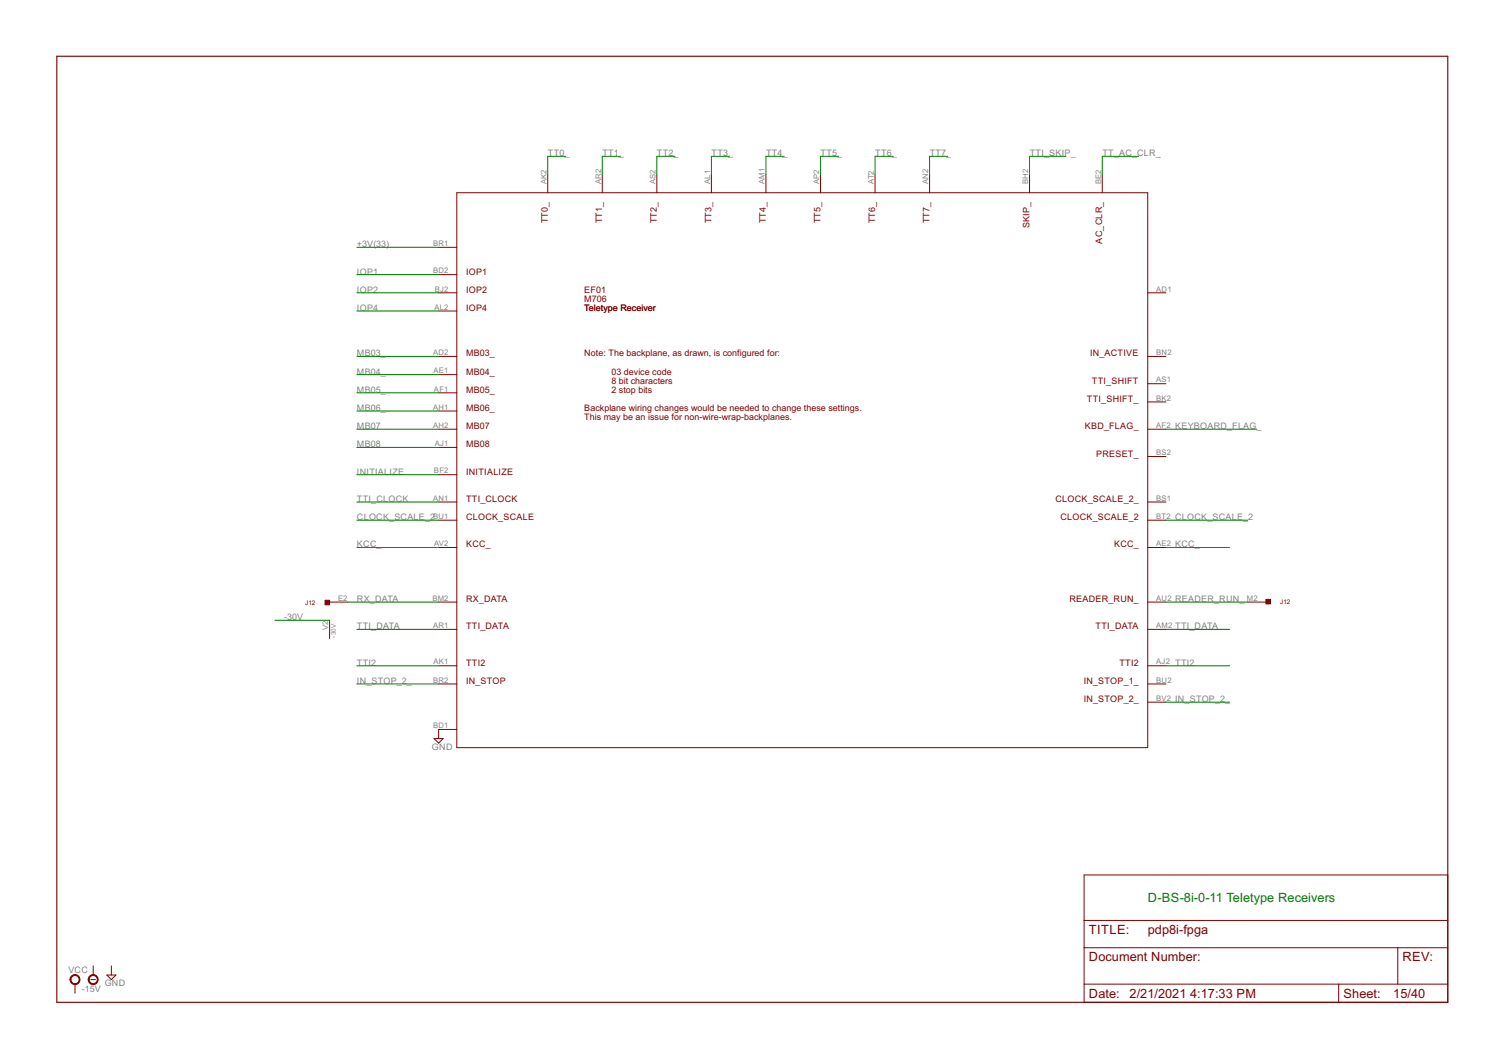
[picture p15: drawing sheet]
<svg xmlns="http://www.w3.org/2000/svg" width="420mm" height="297mm" viewBox="0 0 420 297" stroke-linecap="round" stroke-linejoin="round" font-family="sans-serif">
<defs><g id="words">
<text font-size="4" fill="#008000" x="320.7" y="251.9">D-BS-8i-0-11 Teletype Receivers</text>
<g font-size="4" fill="#800000">
<text x="304.2" y="260.8">TITLE:</text>
<text x="320.6" y="260.8">pdp8i-fpga</text>
<text x="304.2" y="268.4">Document Number:</text>
<text x="391.8" y="268.4">REV:</text>
<text x="304.2" y="278.6">Date: 2/21/2021</text>
<text x="332.5" y="278.6">4:17:33 PM</text>
<text x="375.3" y="278.6">Sheet:</text>
<text x="389.2" y="278.6">15/40</text>
</g>
<g font-size="2.8" fill="#808080">
<text x="153.1" y="43.6">TT0_</text>
<text x="168.3" y="43.6">TT1_</text>
<text x="183.5" y="43.6">TT2_</text>
<text x="198.8" y="43.6">TT3_</text>
<text x="214" y="43.6">TT4_</text>
<text x="229.3" y="43.6">TT5_</text>
<text x="244.5" y="43.6">TT6_</text>
<text x="259.7" y="43.6">TT7_</text>
<text x="287.7" y="43.6">TTI_SKIP_</text>
<text x="308" y="43.6">TT_AC_CLR_</text>
<text x="99.7" y="69">+3V(33)</text>
<text x="99.7" y="76.7">IOP1</text>
<text x="99.7" y="81.7">IOP2</text>
<text x="99.7" y="86.8">IOP4</text>
<text x="99.7" y="99.5">MB03_</text>
<text x="99.7" y="104.6">MB04_</text>
<text x="99.7" y="109.7">MB05_</text>
<text x="99.7" y="119.8">MB07</text>
<text x="99.7" y="114.8">MB06_</text>
<text x="328.3" y="119.8">KEYBOARD_FLAG_</text>
<text x="99.7" y="124.9">MB08</text>
<text x="99.7" y="132.5">INITIALIZE</text>
<text x="99.7" y="140.1">TTI_CLOCK</text>
<text x="99.7" y="145.2">CLOCK_SCALE_2</text>
<text x="328.3" y="145.2">CLOCK_SCALE_2</text>
<text x="99.7" y="152.8">KCC_</text>
<text x="328.3" y="152.8">KCC_</text>
<text x="79.4" y="173.2">-30V</text>
<text x="99.7" y="168.1">RX_DATA</text>
<text x="328.3" y="168.1">READER_RUN_</text>
<text x="99.7" y="175.7">TTI_DATA</text>
<text x="328.3" y="175.7">TTI_DATA</text>
<text x="99.7" y="185.9">TTI2</text>
<text x="328.3" y="185.9">TTI2</text>
<text x="99.7" y="190.9">IN_STOP_2_</text>
<text x="328.3" y="196">IN_STOP_2_</text>
<text x="120.7" y="209.4">GND</text>
<text x="19.1" y="271.6">VCC</text>
<text x="29.3" y="275.4">GND</text>
<text x="22.9" y="276.9">-15V</text>
</g>
<g font-size="2.8" fill="#800000">
<text x="153" y="62.4" transform="rotate(-90 153 62.4)">TT0_</text>
<text x="168.3" y="62.4" transform="rotate(-90 168.3 62.4)">TT1_</text>
<text x="183.5" y="62.4" transform="rotate(-90 183.5 62.4)">TT2_</text>
<text x="198.7" y="62.4" transform="rotate(-90 198.7 62.4)">TT3_</text>
<text x="214" y="62.4" transform="rotate(-90 214 62.4)">TT4_</text>
<text x="229.2" y="62.4" transform="rotate(-90 229.2 62.4)">TT5_</text>
<text x="244.4" y="62.4" transform="rotate(-90 244.4 62.4)">TT6_</text>
<text x="259.7" y="62.4" transform="rotate(-90 259.7 62.4)">TT7_</text>
<text x="287.6" y="63.7" transform="rotate(-90 287.6 63.7)">SKIP_</text>
<text x="307.9" y="68" transform="rotate(-90 307.9 68)">AC_CLR_</text>
<text x="130.2" y="76.7">IOP1</text>
<text x="130.2" y="81.7">IOP2</text>
<text x="163.2" y="81.7">EF01</text>
<text x="130.2" y="86.8">IOP4</text>
<text x="163.2" y="86.8">Teletype Receiver</text>
<text x="163.2" y="84.3">M706</text>
<text x="130.2" y="99.5">MB03_</text>
<text x="163.2" y="99.5">Note: The backplane, as drawn, is configured for:</text>
<text x="304.5" y="99.5">IN_ACTIVE</text>
<text x="130.2" y="104.6">MB04_</text>
<text x="170.8" y="107.1">8 bit characters</text>
<text x="170.8" y="104.6">03 device code</text>
<text x="305" y="107.1">TTI_SHIFT</text>
<text x="130.2" y="109.7">MB05_</text>
<text x="170.8" y="109.7">2 stop bits</text>
<text x="303.6" y="112.2">TTI_SHIFT_</text>
<text x="130.2" y="114.8">MB06_</text>
<text x="130.2" y="119.8">MB07</text>
<text x="163.2" y="114.8">Backplane wiring changes would be needed to change these settings.</text>
<text x="163.2" y="117.3">This may be an issue for non-wire-wrap-backplanes.</text>
<text x="303.1" y="119.8">KBD_FLAG_</text>
<text x="130.2" y="124.9">MB08</text>
<text x="306.2" y="127.4">PRESET_</text>
<text x="130.2" y="132.5">INITIALIZE</text>
<text x="130.2" y="140.1">TTI_CLOCK</text>
<text x="294.9" y="140.1">CLOCK_SCALE_2_</text>
<text x="130.2" y="145.2">CLOCK_SCALE</text>
<text x="296.3" y="145.2">CLOCK_SCALE_2</text>
<text x="130.2" y="152.8">KCC_</text>
<text x="311.2" y="152.8">KCC_</text>
<text x="130.2" y="168.1">RX_DATA</text>
<text x="298.8" y="168.1">READER_RUN_</text>
<text x="130.2" y="175.7">TTI_DATA</text>
<text x="306.1" y="175.7">TTI_DATA</text>
<text x="130.2" y="185.9">TTI2</text>
<text x="312.7" y="185.9">TTI2</text>
<text x="130.2" y="190.9">IN_STOP</text>
<text x="302.8" y="190.9">IN_STOP_1_</text>
<text x="302.8" y="196">IN_STOP_2_</text>
</g>
<g font-size="2.4" fill="#808080">
<text x="152.7" y="51.4" transform="rotate(-90 152.7 51.4)">AK2</text>
<text x="167.9" y="51.4" transform="rotate(-90 167.9 51.4)">AR2</text>
<text x="183.1" y="51.4" transform="rotate(-90 183.1 51.4)">AS2</text>
<text x="198.4" y="51.4" transform="rotate(-90 198.4 51.4)">AL1</text>
<text x="213.6" y="51.4" transform="rotate(-90 213.6 51.4)">AM1</text>
<text x="228.9" y="51.4" transform="rotate(-90 228.9 51.4)">AP2</text>
<text x="244.1" y="51.4" transform="rotate(-90 244.1 51.4)">AT2</text>
<text x="259.3" y="51.4" transform="rotate(-90 259.3 51.4)">AN2</text>
<text x="287.3" y="51.4" transform="rotate(-90 287.3 51.4)">BH2</text>
<text x="307.6" y="51.4" transform="rotate(-90 307.6 51.4)">BE2</text>
<text x="121" y="68.7">BR1</text>
<text x="121" y="76.3">BD2</text>
<text x="121.5" y="81.4">BJ2</text>
<text x="323" y="81.4">AD1</text>
<text x="121.4" y="86.5">AL2</text>
<text x="121" y="99.2">AD2</text>
<text x="323" y="99.2">BN2</text>
<text x="121.1" y="104.2">AE1</text>
<text x="323" y="106.8">AS1</text>
<text x="121.2" y="109.3">AF1</text>
<text x="323" y="111.9">BK2</text>
<text x="121" y="114.4">AH1</text>
<text x="121" y="119.5">AH2</text>
<text x="323" y="119.5">AF2</text>
<text x="121.5" y="124.6">AJ1</text>
<text x="323" y="127.1">BS2</text>
<text x="121.2" y="132.2">BF2</text>
<text x="121" y="139.8">AN1</text>
<text x="323" y="139.8">BS1</text>
<text x="121" y="144.9">BU1</text>
<text x="323" y="144.9">BT2</text>
<text x="121.3" y="152.5">AV2</text>
<text x="323" y="152.5">AE2</text>
<text x="94.4" y="167.7">E2</text>
<text x="120.8" y="167.7">BM2</text>
<text x="323" y="167.7">AU2</text>
<text x="348.3" y="167.7">M2</text>
<text x="91.7" y="175.9" transform="rotate(-90 91.7 175.9)">V2</text>
<text x="121" y="175.3">AR1</text>
<text x="323" y="175.3">AM2</text>
<text x="121.1" y="185.5">AK1</text>
<text x="323" y="185.5">AJ2</text>
<text x="121" y="190.6">BR2</text>
<text x="323" y="190.6">BU2</text>
<text x="323" y="195.7">BV2</text>
<text x="121" y="203.3">BD1</text>
</g>
<g font-size="2" fill="#800000">
<text x="85.2" y="168.8">J12</text>
<text x="357.6" y="168.6">J12</text>
</g>
<text font-size="2" fill="#808080" x="93.8" y="178" transform="rotate(-90 93.8 178)">-30V</text>
</g></defs>
<path d="M15.9 15.7h388.6v264.1h-388.6z" fill="none" stroke="#800000" stroke-width=".32"/>
<g fill="none" stroke="#800000" stroke-width=".28">
<path d="M127.6 53.8h193v154.9h-193zM153 48.7v5.1M168.3 48.7v5.1M183.5 48.7v5.1M198.7 48.7v5.1M214 48.7v5.1M229.2 48.7v5.1M244.5 48.7v5.1M259.7 48.7v5.1M287.6 48.7v5.1M307.9 48.7v5.1M122.5 69h5.1"/>
<path d="M122.5 76.7h5.1M122.5 81.7h5.1M122.5 86.8h5.1M122.5 99.5h5.1M320.6 81.7h5.1M320.6 99.5h5.1M122.5 104.6h5.1M122.5 109.7h5.1M122.5 114.7h5.1M122.5 119.8h5.1M320.6 119.8h5.1M320.6 112.2h5.1"/>
<path d="M320.6 107.1h5.1M122.5 124.9h5.1M122.5 132.5h5.1M320.6 127.4h5.1M122.5 140.1h5.1M122.5 145.2h5.1M122.5 152.8h5.1M320.6 140.1h5.1M320.6 145.2h5.1M320.6 152.8h5.1M92.1 168.1h5.1M92.1 173.2v5"/>
<path d="M122.5 168.1h5.1M122.5 175.7h5.1M320.6 168.1h5.1M320.6 175.7h5.1M348.6 168.1h5.1M122.5 190.9h5.1M122.5 185.9h5.1M320.6 190.9h5.1M320.6 185.9h5.1M320.6 196h5.1M121.3 206.2h2.5l-1.3 1.3zM127.6 203.6h-5.1v2.6"/>
<path d="M302.9 244.3h101.6v35.5h-101.6zM302.9 257h101.6M21 274.7v2.6M25.4 273.5h1.3M26 269.7v2.5M29.8 272.2h2.6l-1.3 1.3zM31.1 269.7v2.5M302.9 264.6h101.6M302.9 274.7h101.6M374 274.7v5.1M390.5 264.6v10.1"/>
</g>
<g fill="#800000" stroke="#800000" stroke-width=".28">
<path d="M19.9 272.5a1.39 1.39 0 0 1 2.2 .3 1.39 1.39 0 0 1-.8 2 1.39 1.39 0 0 1-1.7-1.3h.2a1.15 1.15 0 0 1 1.6-1.1 1.15 1.15 0 0 1 .3 1.9 1.15 1.15 0 0 1-1.8-.6l-.1-.2h-.2z" fill-rule="evenodd"/>
<path d="M25 272.5a1.39 1.39 0 0 1 2.2 .3 1.39 1.39 0 0 1-.8 2 1.39 1.39 0 0 1-1.8-1.3h.3a1.15 1.15 0 0 1 1.6-1.1 1.15 1.15 0 0 1 .3 1.9 1.15 1.15 0 0 1-1.9-.6v-.2h-.3z" fill-rule="evenodd"/>
</g>
<g fill="#800000" stroke="#800000" stroke-width=".28">
<path d="M353.7 167.3h1.2v1.3h-1.2z"/>
<path d="M90.8 167.6h1.3v1.2h-1.3z"/>
</g>
<g fill="none" stroke="#008000" stroke-width=".28">
<path d="M158.1 43.6h-5.1v5.1M173.3 43.6h-5v5.1M188.6 43.6h-5.1v5.1M203.8 43.6h-5.1v5.1M219.1 43.6h-5.1v5.1M234.3 43.6h-5.1v5.1M249.5 43.6h-5v5.1M264.8 43.6h-5.1v5.1M297.8 43.6h-10.2v5.1M318.1 43.6h-10.2v5.1M99.7 76.7h22.8M99.7 69h22.8"/>
<path d="M99.7 99.5h22.8M99.7 86.8h22.8M99.7 81.7h22.8M99.7 119.8h22.8M99.7 104.6h22.8M99.7 109.7h22.8M99.7 114.7h22.8M325.7 119.8h25.4M99.7 124.9h22.8M99.7 132.5h22.8M99.7 152.8h22.8M99.7 140.1h22.8"/>
<path d="M99.7 145.2h22.8M325.7 152.8h17.8M325.7 145.2h22.9M76.8 173.2h15.3M97.2 168.1h25.3M99.7 175.7h22.8M325.7 168.1h22.9M325.7 175.7h17.8M99.7 185.9h22.8M99.7 190.9h22.8M325.7 185.9h17.8M325.7 196h17.8"/>
</g>
<use href="#words"/>
</svg>
